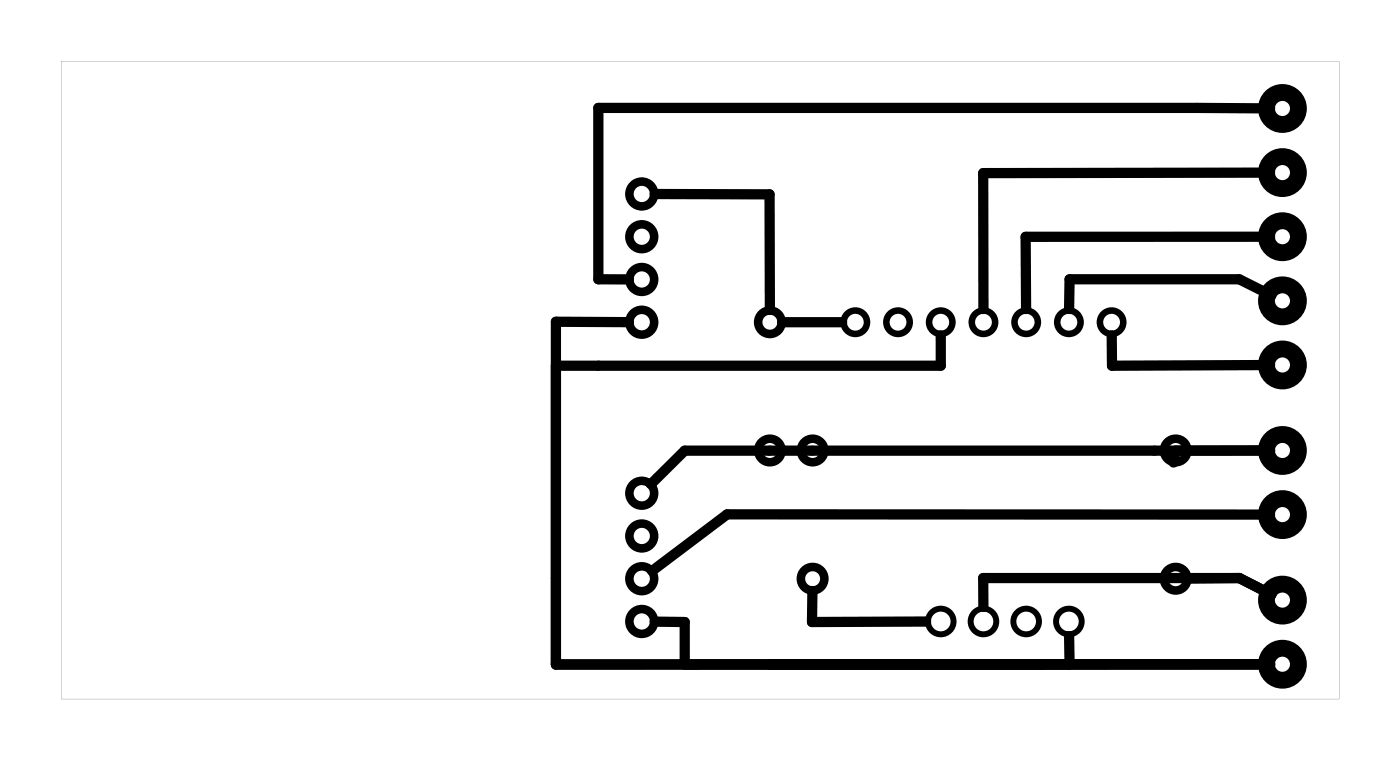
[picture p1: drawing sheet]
<svg xmlns="http://www.w3.org/2000/svg" width="83mm" height="45mm" viewBox="0 0 83 45" stroke-linecap="round" stroke-linejoin="round" font-family="sans-serif">
<path d="M3.6 3.6h76v37.9h-76zM3.6 3.6v37.9h76v-37.9z" fill="#000"/>
<g fill="none" stroke="#000" stroke-width=".51">
<circle cx="38.2" cy="14.1" r=".74"/>
<circle cx="38.2" cy="11.5" r=".74"/>
<circle cx="38.2" cy="16.6" r=".74"/>
<circle cx="38.2" cy="19.1" r=".74"/>
<circle cx="45.8" cy="19.1" r=".7"/>
<circle cx="38.2" cy="31.8" r=".74"/>
<circle cx="38.2" cy="29.3" r=".74"/>
<circle cx="38.2" cy="34.4" r=".74"/>
<circle cx="38.2" cy="36.9" r=".74"/>
<circle cx="45.8" cy="26.8" r=".7"/>
<circle cx="48.3" cy="34.4" r=".7"/>
<circle cx="48.3" cy="26.8" r=".7"/>
<circle cx="69.9" cy="26.8" r=".7"/>
<circle cx="69.9" cy="34.4" r=".7"/>
</g>
<g fill="none" stroke="#000" stroke-width=".35">
<circle cx="55.9" cy="36.9" r=".76"/>
<circle cx="58.5" cy="36.9" r=".76"/>
<circle cx="61" cy="36.9" r=".76"/>
<circle cx="63.6" cy="36.9" r=".76"/>
</g>
<g fill="none" stroke="#000" stroke-width=".39">
<circle cx="50.9" cy="19.1" r=".69"/>
<circle cx="53.4" cy="19.1" r=".69"/>
<circle cx="55.9" cy="19.1" r=".69"/>
<circle cx="58.5" cy="19.1" r=".69"/>
<circle cx="61" cy="19.1" r=".69"/>
<circle cx="63.6" cy="19.1" r=".69"/>
<circle cx="66.1" cy="19.1" r=".69"/>
</g>
<g fill="none" stroke="#000" stroke-width="1" stroke-linecap="butt">
<circle cx="76.3" cy="6.4" r=".95"/>
<circle cx="76.3" cy="17.9" r=".95"/>
<circle cx="76.3" cy="10.3" r=".95"/>
<circle cx="76.3" cy="14.1" r=".95"/>
<circle cx="76.3" cy="30.6" r=".95"/>
<circle cx="76.3" cy="21.7" r=".95"/>
<circle cx="76.3" cy="35.7" r=".95"/>
<circle cx="76.3" cy="39.5" r=".95"/>
<circle cx="76.3" cy="26.8" r=".95"/>
</g>
<g fill="none" stroke="#000" stroke-width=".61">
<path d="M37.4 19.1h-4.3v20.4h42.4M38.9 11.5h6.9v6.9M46.5 19.1h3.6M55.9 19.9v1.8h-22.8M66.1 19.9v1.8h9.4M75.5 6.4h-39.9v10.2h1.8M75.5 10.3h-17v8.1M75.5 14.1h-14.5v4.3M75.6 17.5l-1.9-.9h-10.1v1.8M38.9 36.9l1.8 .1v2.5M48.3 35.1v1.9l6.8-.1M63.6 37.8v1.7"/>
<path d="M69.9 26.8l-.1 .7M73.7 34.3h-15.2v1.8M73.7 34.3l-3.1 .1M73.7 34.3l1.9 1M75.5 26.8h-34.8l-2 2M75.5 30.6h-32.3l-4.4 3.3"/>
</g>
</svg>
